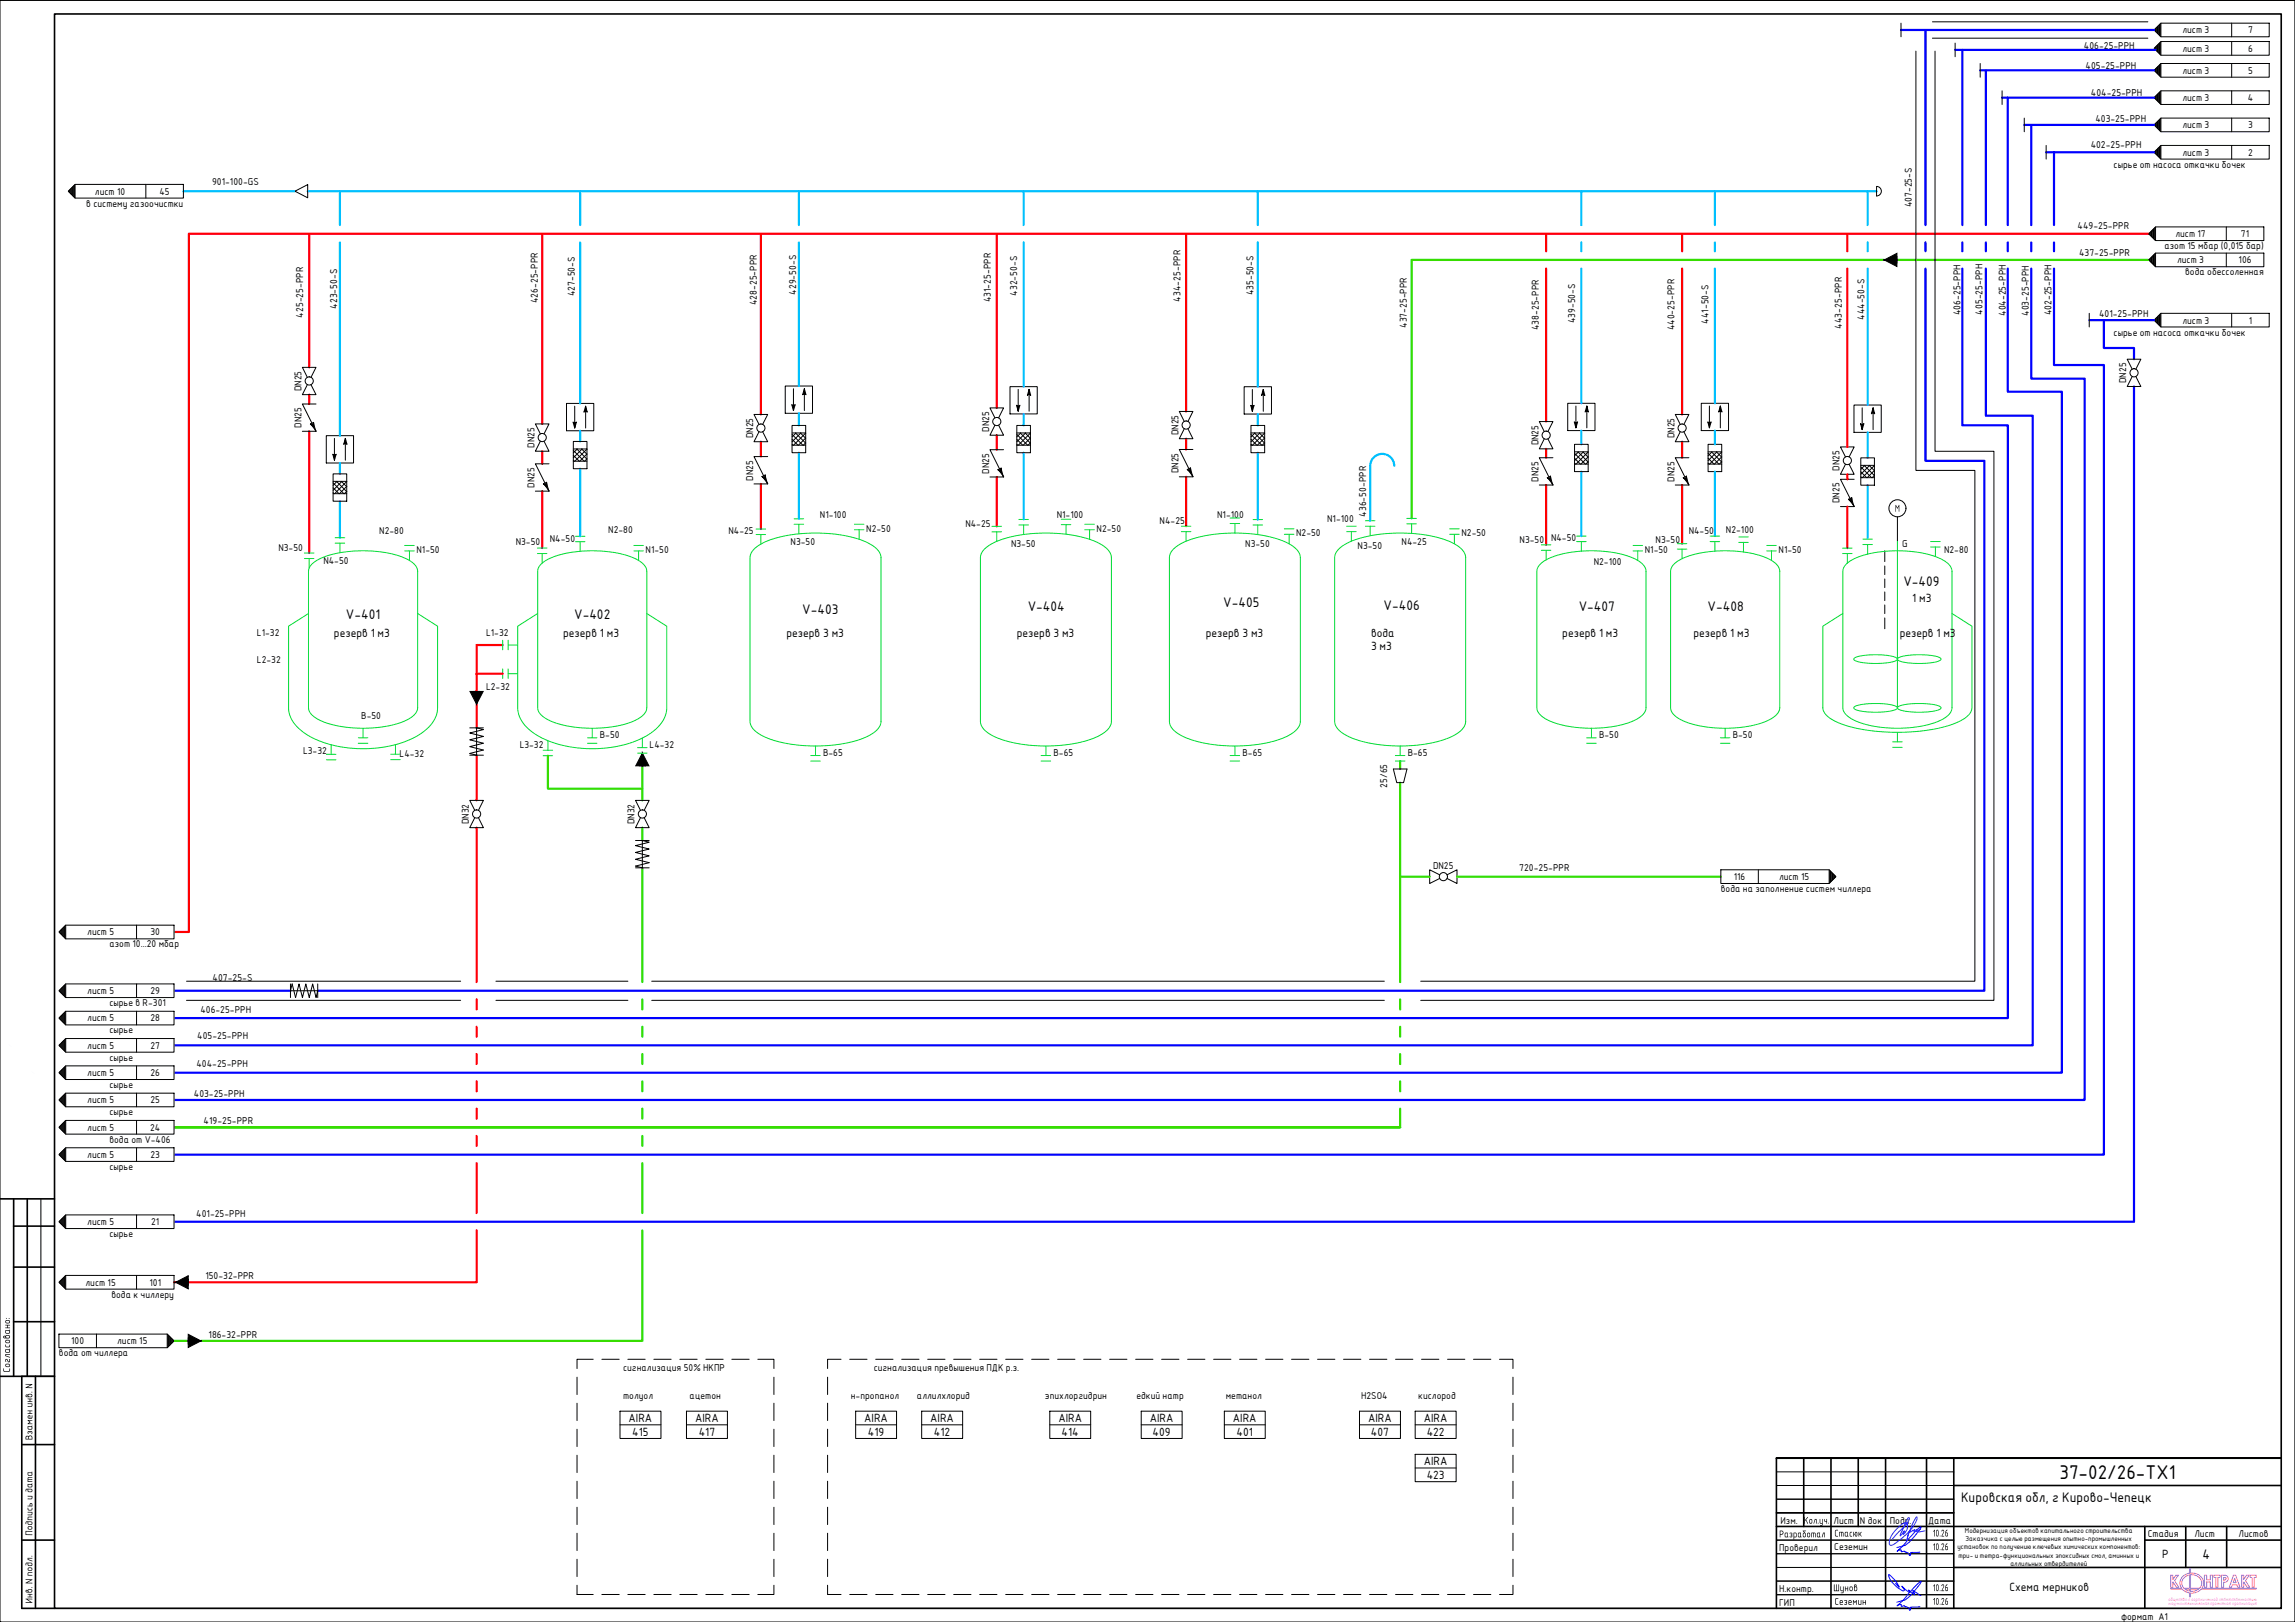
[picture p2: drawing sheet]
<svg xmlns="http://www.w3.org/2000/svg" width="841mm" height="594mm" viewBox="0 0 841 594" stroke-linecap="round" stroke-linejoin="round" font-family="sans-serif">
<defs><g id="words">
<text font-size="7" x="754.7" y="541.6">37-02/26-ТХ1</text>
<g font-size="4.9">
<text x="697.5" y="214.5">V-409</text>
<text x="126.7" y="226.9">V-401</text>
<text x="210.4" y="226.9">V-402</text>
<text x="293.9" y="225">V-403</text>
<text x="376.6" y="223.9">V-404</text>
<text x="448.2" y="222.3">V-405</text>
<text x="507" y="223.4">V-406</text>
<text x="578.5" y="223.9">V-407</text>
<text x="625.7" y="223.7">V-408</text>
<text x="718.6" y="550.1">Кировская обл, г Кирово-Чепецк</text>
<text x="807.1" y="570.8">4</text>
</g>
<g font-size="4.3">
<text x="694.4" y="187.4">М</text>
<text x="3.7" y="502.7" transform="rotate(-90 3.7 502.7)">Согласовано:</text>
<text x="11.9" y="527.5" transform="rotate(-90 11.9 527.5)">Взамен инв. N</text>
<text x="11.9" y="562.5" transform="rotate(-90 11.9 562.5)">Подпись и дата</text>
<text x="652" y="563.1">РазработалСтасюк</text>
<text x="661" y="558.1">Кол.уч.</text>
<text x="708.3" y="562.8">10.26</text>
<text x="708.3" y="567.8">10.26</text>
<text x="11.9" y="587.3" transform="rotate(-90 11.9 587.3)">Инв. N подл.</text>
<text x="671.8" y="582.8">Шунов</text>
<text x="672.3" y="587.8">Сеземин</text>
<text x="708.3" y="587.8">10.26</text>
<text x="708.3" y="582.8">10.26</text>
</g>
<g font-size="4.2">
<text x="700.8" y="220.5">1 м3</text>
<text x="122.4" y="233.2">резерв 1 м3</text>
<text x="206.4" y="233.2">резерв 1 м3</text>
<text x="288.2" y="233.2">резерв 3 м3</text>
<text x="372.6" y="233.2">резерв 3 м3</text>
<text x="441.9" y="233.2">резерв 3 м3</text>
<text x="502.4" y="233.2">вода</text>
<text x="572.5" y="233.2">резерв 1 м3</text>
<text x="620.6" y="233.2">резерв 1 м3</text>
<text x="696.2" y="233.2">резерв 1 м3</text>
<text x="502.4" y="238.2">3 м3</text>
<text x="230.4" y="520.8">AIRA</text>
<text x="254.7" y="520.8">AIRA</text>
<text x="316.7" y="520.8">AIRA</text>
<text x="340.9" y="520.8">AIRA</text>
<text x="387.8" y="520.8">AIRA</text>
<text x="421.3" y="520.8">AIRA</text>
<text x="451.8" y="520.8">AIRA</text>
<text x="501.4" y="520.8">AIRA</text>
<text x="521.8" y="520.8">AIRA</text>
<text x="231.7" y="525.9">415</text>
<text x="256.1" y="525.9">417</text>
<text x="318.1" y="525.9">419</text>
<text x="342.3" y="525.9">412</text>
<text x="389" y="525.9">414</text>
<text x="422.4" y="525.9">409</text>
<text x="453.2" y="525.9">401</text>
<text x="502.4" y="525.9">407</text>
<text x="522.8" y="525.9">422</text>
<text x="521.8" y="536.7">AIRA</text>
<text x="522.8" y="541.7">423</text>
<text x="792.3" y="570.6">Р</text>
<text x="736.4" y="582.6">Схема мерников</text>
</g>
<g font-size="3.5">
<text x="530.3" y="-.8">формат</text>
<text x="763.7" y="18">406-25-PPH</text>
<text x="799.8" y="12.2">лист 3</text>
<text x="823.8" y="12.2">7</text>
<text x="799.8" y="19">лист 3</text>
<text x="823.8" y="19">6</text>
<text x="764.3" y="25.3">405-25-PPH</text>
<text x="799.8" y="27">лист 3</text>
<text x="823.8" y="27">5</text>
<text x="766.2" y="35.3">404-25-PPH</text>
<text x="799.8" y="37">лист 3</text>
<text x="823.7" y="37">4</text>
<text x="767.9" y="44.7">403-25-PPH</text>
<text x="799.8" y="47">лист 3</text>
<text x="823.8" y="47">3</text>
<text x="766.1" y="54.3">402-25-PPH</text>
<text x="799.8" y="57">лист 3</text>
<text x="823.8" y="57">2</text>
<text x="774.6" y="61.4">сырье от насоса откачки бочек</text>
<text x="34.8" y="71.3">лист 10</text>
<text x="58.4" y="71.3">45</text>
<text x="77.7" y="67.9">901-100-GS</text>
<text x="31.6" y="75.7">в систему газоочистки</text>
<text x="700.6" y="76" transform="rotate(-90 700.6 76)">407-25-S</text>
<text x="761.4" y="83.7">449-25-PPR</text>
<text x="797.2" y="86.9">лист 17</text>
<text x="821.2" y="86.9">71</text>
<text x="761.9" y="93.8">437-25-PPR</text>
<text x="793.2" y="91.2">азот 15 мбар (0,015 бар)</text>
<text x="797.8" y="96.4">лист 3</text>
<text x="800.8" y="100.8">вода обессоленная</text>
<text x="820.4" y="96.4">106</text>
<text x="291.8" y="107.9" transform="rotate(-90 291.8 107.9)">429-50-S</text>
<text x="123.6" y="113.1" transform="rotate(-90 123.6 113.1)">423-50-S</text>
<text x="197" y="111" transform="rotate(-90 197 111)">426-25-PPR</text>
<text x="210.7" y="108.6" transform="rotate(-90 210.7 108.6)">427-50-S</text>
<text x="277.3" y="111.8" transform="rotate(-90 277.3 111.8)">428-25-PPR</text>
<text x="363.2" y="110.7" transform="rotate(-90 363.2 110.7)">431-25-PPR</text>
<text x="372.8" y="108.3" transform="rotate(-90 372.8 108.3)">432-50-S</text>
<text x="432.6" y="110.4" transform="rotate(-90 432.6 110.4)">434-25-PPR</text>
<text x="459.3" y="108.2" transform="rotate(-90 459.3 108.2)">435-50-S</text>
<text x="111.1" y="116.3" transform="rotate(-90 111.1 116.3)">425-25-PPR</text>
<text x="577.2" y="118.4" transform="rotate(-90 577.2 118.4)">439-50-S</text>
<text x="626" y="118.5" transform="rotate(-90 626 118.5)">441-50-S</text>
<text x="683.2" y="117.2" transform="rotate(-90 683.2 117.2)">444-50-S</text>
<text x="718.5" y="115.5" transform="rotate(-90 718.5 115.5)">406-25-PPH</text>
<text x="726.5" y="115.2" transform="rotate(-90 726.5 115.2)">405-25-PPH</text>
<text x="735" y="115.7" transform="rotate(-90 735 115.7)">404-25-PPH</text>
<text x="743.4" y="115.7" transform="rotate(-90 743.4 115.7)">403-25-PPH</text>
<text x="751.8" y="115.5" transform="rotate(-90 751.8 115.5)">402-25-PPH</text>
<text x="769.2" y="115.9">401-25-PPH</text>
<text x="799.8" y="118.5">лист 3</text>
<text x="824.1" y="118.5">1</text>
<text x="515.6" y="120.1" transform="rotate(-90 515.6 120.1)">437-25-PPR</text>
<text x="563.9" y="120.9" transform="rotate(-90 563.9 120.9)">438-25-PPR</text>
<text x="613.7" y="121" transform="rotate(-90 613.7 121)">440-25-PPR</text>
<text x="674.9" y="120.3" transform="rotate(-90 674.9 120.3)">443-25-PPR</text>
<text x="774.6" y="122.9">сырье от насоса откачки бочек</text>
<text x="110.5" y="143.3" transform="rotate(-90 110.5 143.3)">DN25</text>
<text x="779.2" y="140.3" transform="rotate(-90 779.2 140.3)">DN25</text>
<text x="110.5" y="156.7" transform="rotate(-90 110.5 156.7)">DN25</text>
<text x="276" y="160.5" transform="rotate(-90 276 160.5)">DN25</text>
<text x="362.4" y="158.2" transform="rotate(-90 362.4 158.2)">DN25</text>
<text x="431.8" y="159.4" transform="rotate(-90 431.8 159.4)">DN25</text>
<text x="613.6" y="160.5" transform="rotate(-90 613.6 160.5)">DN25</text>
<text x="195.9" y="164" transform="rotate(-90 195.9 164)">DN25</text>
<text x="563.8" y="163.1" transform="rotate(-90 563.8 163.1)">DN25</text>
<text x="362.4" y="173.5" transform="rotate(-90 362.4 173.5)">DN25</text>
<text x="431.8" y="173.4" transform="rotate(-90 431.8 173.4)">DN25</text>
<text x="674.1" y="172.4" transform="rotate(-90 674.1 172.4)">DN25</text>
<text x="195.9" y="178.6" transform="rotate(-90 195.9 178.6)">DN25</text>
<text x="276" y="176" transform="rotate(-90 276 176)">DN25</text>
<text x="563.8" y="176.4" transform="rotate(-90 563.8 176.4)">DN25</text>
<text x="613.6" y="176.4" transform="rotate(-90 613.6 176.4)">DN25</text>
<text x="674.1" y="184.3" transform="rotate(-90 674.1 184.3)">DN25</text>
<text x="300.5" y="189.9">N1-100</text>
<text x="387.3" y="189.9">N1-100</text>
<text x="425" y="191.7">N4-25</text>
<text x="446" y="189.8">N1-100</text>
<text x="486.4" y="191.2">N1-100</text>
<text x="500.7" y="189.2" transform="rotate(-90 500.7 189.2)">436-50-PPR</text>
<text x="139" y="195.7">N2-80</text>
<text x="222.9" y="195.3">N2-80</text>
<text x="267" y="195.6">N4-25</text>
<text x="317.4" y="194.7">N2-50</text>
<text x="353.8" y="193.1">N4-25</text>
<text x="401.9" y="194.7">N2-50</text>
<text x="475" y="196.4">N2-50</text>
<text x="535.6" y="196.4">N2-50</text>
<text x="618.8" y="195.6">N4-50</text>
<text x="632.5" y="195.1">N2-100</text>
<text x="102" y="201.9">N3-50</text>
<text x="152.6" y="202.5">N1-50</text>
<text x="189" y="199.8">N3-50</text>
<text x="201.5" y="198.3">N4-50</text>
<text x="236.6" y="202.5">N1-50</text>
<text x="289.7" y="199.5">N3-50</text>
<text x="370.5" y="200.5">N3-50</text>
<text x="456.4" y="200.5">N3-50</text>
<text x="497.5" y="200.9">N3-50</text>
<text x="513.6" y="199.8">N4-25</text>
<text x="556.9" y="198.9">N3-50</text>
<text x="568.4" y="198.3">N4-50</text>
<text x="602.8" y="202.5">N1-50</text>
<text x="606.7" y="198.9">N3-50</text>
<text x="651.8" y="202.5">N1-50</text>
<text x="697.1" y="200.2">G</text>
<text x="712.4" y="202.5">N2-80</text>
<text x="118.5" y="206.6">N4-50</text>
<text x="584" y="206.8">N2-100</text>
<text x="94.2" y="232.8">L1-32</text>
<text x="178.1" y="232.8">L1-32</text>
<text x="94.2" y="242.8">L2-32</text>
<text x="178.1" y="252.6">L2-32</text>
<text x="132.4" y="263.3">B-50</text>
<text x="190.4" y="273.9">L3-32</text>
<text x="219.8" y="270.4">B-50</text>
<text x="238.1" y="273.9">L4-32</text>
<text x="586" y="270.4">B-50</text>
<text x="635" y="270.4">B-50</text>
<text x="111.1" y="276.3">L3-32</text>
<text x="146.4" y="277.3">L4-32</text>
<text x="301.6" y="276.9">B-65</text>
<text x="386.1" y="276.9">B-65</text>
<text x="455.3" y="276.9">B-65</text>
<text x="515.9" y="276.9">B-65</text>
<text x="508.4" y="288.5" transform="rotate(-90 508.4 288.5)">25/65</text>
<text x="171.8" y="301.9" transform="rotate(-90 171.8 301.9)">DN32</text>
<text x="232.6" y="301.9" transform="rotate(-90 232.6 301.9)">DN32</text>
<text x="525.2" y="318.3">DN25</text>
<text x="556.8" y="319">720-25-PPR</text>
<text x="635.4" y="322.3">116</text>
<text x="651.9" y="322.3">лист 15</text>
<text x="630.6" y="326.7">вода на заполнение систем чиллера</text>
<text x="32" y="342.6">лист 5</text>
<text x="40.1" y="347">азот 10...20 мбар</text>
<text x="55.2" y="342.6">30</text>
<text x="77.9" y="359.3">407-25-S</text>
<text x="32" y="364.1">лист 5</text>
<text x="55.2" y="364.1">29</text>
<text x="40.1" y="368.5">сырье в R-301</text>
<text x="73.4" y="371">406-25-PPH</text>
<text x="32" y="374.1">лист 5</text>
<text x="55.2" y="374.1">28</text>
<text x="40.1" y="378.5">сырье</text>
<text x="72.3" y="380.7">405-25-PPH</text>
<text x="32" y="384.1">лист 5</text>
<text x="40.1" y="388.5">сырье</text>
<text x="55.2" y="384.1">27</text>
<text x="32" y="394.1">лист 5</text>
<text x="55.2" y="394.1">26</text>
<text x="72" y="391">404-25-PPH</text>
<text x="40.1" y="398.5">сырье</text>
<text x="71" y="401.8">403-25-PPH</text>
<text x="32" y="404.1">лист 5</text>
<text x="55.2" y="404.1">25</text>
<text x="40.1" y="408.5">сырье</text>
<text x="74.6" y="411.8">419-25-PPR</text>
<text x="32" y="414.1">лист 5</text>
<text x="40.1" y="418.5">вода от V-406</text>
<text x="55" y="414.1">24</text>
<text x="32" y="424.1">лист 5</text>
<text x="55.2" y="424.1">23</text>
<text x="40.1" y="428.5">сырье</text>
<text x="32" y="448.7">лист 5</text>
<text x="55.4" y="448.7">21</text>
<text x="71.9" y="445.9">401-25-PPH</text>
<text x="40.1" y="453.1">сырье</text>
<text x="31.3" y="470.9">лист 15</text>
<text x="54.8" y="470.9">101</text>
<text x="75.2" y="468.5">150-32-PPR</text>
<text x="40.8" y="475.3">вода к чиллеру</text>
<text x="76.4" y="490">186-32-PPR</text>
<text x="21.6" y="496.8">вода от чиллера</text>
<text x="26.1" y="492.4">100</text>
<text x="42.9" y="492.4">лист 15</text>
<text x="228.3" y="502.3">сигнализация 50% НКПР</text>
<text x="320.2" y="502.3">сигнализация превышения ПДК р.з.</text>
<text x="228.3" y="512.2">толуол</text>
<text x="252.7" y="512.2">ацетон</text>
<text x="311.8" y="512.2">н-пропанол</text>
<text x="336" y="512.2">аллилхлорид</text>
<text x="382.9" y="512.2">эпихлоргидрин</text>
<text x="416.5" y="512.2">едкий натр</text>
<text x="449.2" y="512.2">метанол</text>
<text x="498.8" y="512.2">H2SO4</text>
<text x="519.7" y="512.2">кислород</text>
<text x="652.5" y="558.1">Изм.</text>
<text x="672" y="558.1">Лист</text>
<text x="681.6" y="558.1">N док</text>
<text x="692.5" y="558.1">Подп.</text>
<text x="706.6" y="558.1">Дата</text>
<text x="787.1" y="562.8">Стадия</text>
<text x="804.2" y="563">Лист</text>
<text x="820.4" y="563">Листов</text>
<text x="652" y="568.1">Проверил</text>
<text x="672.2" y="567.8">Сеземин</text>
<text x="652" y="583.1">Н.контр.</text>
<text x="652" y="588.1">ГИП</text>
<text x="777.3" y="593.2">формат А1</text>
</g>
<g font-size="2.5">
<text x="720.1" y="561.5">Модернизация объектов капитального строительства</text>
<text x="717.3" y="567.5">установок по получению ключевых химических компонентов:</text>
<text x="720.3" y="564.5">Заказчика с целью размещения опытно-промышленных</text>
<text x="717.7" y="570.5">три- и тетра-функциональных эпоксидных смол, аминных и</text>
<text x="736.7" y="573.5">аллильных отвердителей</text>
</g>
<g font-size="1.6" fill="#f0f">
<text x="794.7" y="586.2">общество с ограниченной ответственностью</text>
<text x="794.8" y="587.9">научно-техническая проектная организация</text>
</g>
</g></defs>
<g fill="none" stroke="#00f" stroke-width=".8">
<path d="M705.6 11v71.4M716.5 18.3h73.4M719.1 18.3v64.1M727.7 25.8v56.6M733.7 35.8h55.7M735.8 35.8v46.6M741.8 45.8h47.6M744.4 45.8v36.6M752.7 55.8v26.6M705.6 98.4v70.4h21.6v194.1h-610.8M705.6 88.8v3.2M719.1 98.4v57.4h16.7v217.1h-735.8"/>
<path d="M719.1 88.8v3.2M727.7 98.4v53.8h17.2v230.7h-744.9M727.7 88.8v3.2M735.8 98.4v45.1h19.8v249.4h-755.6M735.8 88.8v3.2M744.4 98.4v40.3h19.5v264.2h-763.9M744.4 88.8v3.2M752.7 98.4v35.3h18.3v289.2h-771M752.7 88.8v3.2M765.6 117.3h23.8M771 117.3v10.2h11v4.1M782 141.6v305.9h-782"/>
<path d="M0 362.9h106.4"/>
</g>
<g fill="none" stroke="#f00" stroke-width=".8">
<path d="M113.3 85.6v48.9M198.7 85.6v69.7M278.8 85.6v66.2M365.3 85.6v63.8M434.7 85.6v65.1M566.6 85.6v6.4M566.6 98.4v56M616.4 85.6v6.4M616.4 98.4v53.4M677 85.6v6.4M677 98.4v65.3M787.4 85.6h-718.2v255.7h-69.2"/>
<path d="M113.3 144.5v3.5M113.3 158v44.6M365.3 159.4v5.3M198.7 165.3v4.6M198.7 179.9v20.8M278.8 161.8v5.4M278.8 177.2v16.6M365.3 174.7v18.1M434.7 160.7v3.9M434.7 174.6v18.1M566.6 164.4v3.3M566.6 177.6v22"/>
<path d="M616.4 161.8v5.9M616.4 177.6v21.5M677 173.7v1.8M677 185.5v15.3"/>
</g>
<g fill="none" stroke="#37dd00" stroke-width=".8">
<path d="M690.5 95.2h-173.2v94.7M695.1 95.2h92.3M200.8 276.8v12.1h34.6M513.1 278.7v3M235.4 280.5v12.7M513.1 286.7v73M235.4 303.1v4.7M235.4 317.9v41.8M513.1 321.1h10.8M533.9 321.1h96.7M235.4 366v3.7M235.4 376.1v3.6"/>
<path d="M513.1 366v3.7M513.1 376.1v3.6M235.4 386.1v3.6M235.4 396.1v3.6M513.1 386.1v3.6M513.1 396.1v3.6M235.4 406.1v3.6M235.4 416v3.7M513.1 406.1v6.8h-513.1h513.1M235.4 426.1v18.2M235.4 450.7v40.4h-161.8M63.8 491.1h5.2"/>
</g>
<!-- layer: 0 -->
<g fill="#fff" stroke="#fff" stroke-width=".37">
<path d="M0 378.6l63.8 74.8-63.8 .7z"/>
<path d="M0 314.8h63.8v138.6zM0 314.8v63.8l63.8 74.8z"/>
</g>
<g fill="none" stroke="#f00" stroke-width=".8">
<path d="M184.2 236.3h-9.6v17M174.6 257.9v8.7M174.6 246.8h9.6M174.6 276.6v16.6M174.6 303.1v56.6M174.6 366v3.7M174.6 376.1v3.6M174.6 386.1v3.6M174.6 396.1v3.6M174.6 406.1v3.6M174.6 416v3.7M174.6 426.1v18.2"/>
<path d="M174.6 450.7v19h-105.6M63.8 469.7h.5"/>
</g>
<path d="M27.5 67.5v5.1M108.1 70l4.7-2.4v4.8zM690.5 95.2l4.6-1.2v2.4zM789.9 83.1v5M789.9 92.7v5M173.5 253.3h2.3l-1.2 4.6zM235.4 275.8l1.2 4.7h-2.4zM670.3 318.6v5M24.1 467.1v5.1M64.3 469.7l4.7-1.2v2.3zM61.3 488.6v5M69 490l4.6 1.1-4.6 1.2z" fill="none" stroke="#000" stroke-width=".37"/>
<!-- layer: 0 -->
<g fill="#000" stroke="#000" stroke-width=".37">
<path d="M690.5 95.2h4.6v2.4zM690.5 95.2h4.6v-2.4z"/>
<path d="M174.6 253.3h2.5l-2.5 4.6zM172.2 253.3l2.4 4.6v-4.6z"/>
<path d="M235.4 275.8v4.7h-2.4zM235.4 275.8v4.7h2.4z"/>
<path d="M64.3 469.7h4.7v2.4zM64.3 469.7h4.7v-2.5z"/>
<path d="M69 488.7l4.6 2.4h-4.6zM69 491.1v2.4l4.6-2.4z"/>
</g>
<g fill="none" stroke="#00dd37" stroke-width=".37">
<path d="M124.6 198.9v3.5M212.6 198.4v3.5M278.8 195.8v3.5M292.8 192v3.5M314.9 194v3.5M365.3 194.8v3.5M375.1 192.3v3.5M390.7 192.2v3.5M399.3 194v3.5M434.7 194.7v3.5M452.5 191.7v3.5M460.9 192.3v3.5"/>
<path d="M472.4 195.7v3.5M495.2 194.7v3.5M502.1 192.7v3.5M517.3 191.9v3.5M533 195.7v3.5M579.5 198.4v3.5M628.4 198.4v3.5M638.9 198.7v3.5M684.4 199.4v3.5M113.3 204.6v3.5M150.1 201.8v3.5M153.1 209.2v50"/>
<path d="M198.7 202.7v3.5M234 201.8v3.5M237 209.2v50M322.9 204.2v60M407.3 204.2v60M476.5 204.2v60M537.1 204.2v60M566.6 201.6v3.5M600.2 201.8v3.5M603.2 209.2v50M616.4 201.1v3.5M649.2 201.8v3.5"/>
<path d="M652.2 209.2v50M677 202.7v3.6M709.3 200.4v3.4M715.3 209.2v50M186.2 236.3h3.5M186.2 246.8h3.5M121.3 272.8v3.5M133.1 266.7v3.5M144.9 272.7v3.5M200.8 271.3v3.5M217 266.7v3.5M235.4 270.3v3.5"/>
<path d="M298.9 273.2v3.5M383.3 273.2v3.5M452.5 273.2v3.5M513.1 273.2v3.5M583.2 266.7v3.5M632.2 266.7v3.5M695.3 268.2v3.5"/>
</g>
<!-- layer: 0 -->
<g fill="none" stroke="#00dd37" stroke-width=".37">
<path d="M122.8 198.9h3.5M122.8 196.9h3.5M148.3 199.8h3.5M210.9 198.4h3.5M210.9 196.4h3.5M232.3 199.8h3.5M277.1 195.8h3.5M277.1 193.8h3.5M291 192h3.5M291 190h3.5M313.1 194h3.5M313.1 192h3.5"/>
<path d="M363.5 192.8h3.5M363.5 194.8h3.5M373.4 192.3h3.5M373.4 190.3h3.5M388.9 192.2h3.5M388.9 190.2h3.5M397.5 194h3.5M397.5 192h3.5M432.9 194.7h3.5M432.9 192.7h3.5M450.8 191.7h3.5M450.8 189.7h3.5"/>
<path d="M459.2 192.3h3.5M459.2 190.3h3.5M470.7 195.7h3.5M470.7 193.7h3.5M493.5 194.7h3.5M493.5 192.7h3.5M500.4 192.7h3.5M500.4 190.7h3.5M515.5 191.9h3.5M515.5 189.9h3.5M531.2 195.7h3.5M531.2 193.7h3.5"/>
<path d="M564.8 199.6h3.5M577.7 198.4h3.6M577.7 196.4h3.6M598.4 199.8h3.5M614.7 199.1h3.5M626.7 198.4h3.5M626.7 196.4h3.5M637.2 198.7h3.5M637.2 196.7h3.5M647.4 199.8h3.5M682.7 199.4h3.5M682.7 197.5h3.5"/>
<path d="M695.3 198v61.3a6.8 6.8 0 0 0 5.2 1.5 22.1 22.1 0 0 0 10.7-1.2l.1-.2a1.64 1.64 0 0 0-1.9-1.2 28.3 28.3 0 0 0-13.7 .6l-.2 .1a2.48 2.48 0 0 1-2.7 1.5 28.1 28.1 0 0 1-13.1-.6l-.3-.4a1.59 1.59 0 0 1 1.8-1.2 28.2 28.2 0 0 1 13.7 .6l.4 .5M707.5 198.3h3.5M111.5 204.6h3.5M111.5 202.6h3.5M148.3 201.8h3.5M153.1 209.2a6.2 6.2 0 0 0-4.8-4.8 44.6 44.6 0 0 0-31.3 .3 5.9 5.9 0 0 0-3.9 4.5v50a5.8 5.8 0 0 0 3.9 4.5 43.9 43.9 0 0 0 32.1 0 5.8 5.8 0 0 0 4-4.5M196.9 202.7h3.5M196.9 200.7h3.5M232.3 201.8h3.5M237 209.2a6.3 6.3 0 0 0-4.7-4.8 44.6 44.6 0 0 0-31.3 .3 5.9 5.9 0 0 0-4 4.5v50a5.8 5.8 0 0 0 4 4.5 43.9 43.9 0 0 0 32.1 0 5.8 5.8 0 0 0 3.9-4.5M322.9 204.2a7 7 0 0 0-5-5.4 53.1 53.1 0 0 0-38.1 0 7.3 7.3 0 0 0-5 5.4v60a7 7 0 0 0 5 5.5 53.1 53.1 0 0 0 38.1 0 7.3 7.3 0 0 0 5-5.5M407.3 204.2a7 7 0 0 0-4.9-5.4 53.2 53.2 0 0 0-38.2 0 7.3 7.3 0 0 0-4.9 5.4v60a6.4 6.4 0 0 0 4.1 5.1 49 49 0 0 0 26.2 3.6 28.9 28.9 0 0 0 16.2-5.5l1.1-1.6 .4-1.6"/>
<path d="M476.5 204.2a6.4 6.4 0 0 0-4.1-5 48.9 48.9 0 0 0-26.2-3.6 28.3 28.3 0 0 0-16.2 5.5l-1.1 1.5-.4 1.6v60a6.4 6.4 0 0 0 4.1 5.1 48.9 48.9 0 0 0 26.3 3.6 28.7 28.7 0 0 0 16.1-5.5l1.1-1.6 .4-1.6M537.1 204.2a7 7 0 0 0-4.9-5.4 53.1 53.1 0 0 0-38.2 0 7.3 7.3 0 0 0-4.9 5.4v60a7 7 0 0 0 4.9 5.5 53.1 53.1 0 0 0 38.2 0 7.3 7.3 0 0 0 4.9-5.5M564.8 201.6h3.5M598.4 201.8h3.5M603.2 209.2a6.3 6.3 0 0 0-4.8-4.8 44.6 44.6 0 0 0-31.2 .3 5.9 5.9 0 0 0-4 4.5v50a5.8 5.8 0 0 0 4 4.5 43.9 43.9 0 0 0 32 0 5.8 5.8 0 0 0 4-4.5M614.7 201.1h3.5M647.4 201.8h3.5M652.2 209.2a6.3 6.3 0 0 0-4.8-4.8 44.6 44.6 0 0 0-31.2 .3 5.9 5.9 0 0 0-4 4.5v50a5.8 5.8 0 0 0 4 4.5 43.9 43.9 0 0 0 32 0 5.9 5.9 0 0 0 4-4.5M675.2 202.7h3.5M675.2 200.8h3.5M707.5 200.4h3.5M715.3 209.2a6.2 6.2 0 0 0-4.8-4.8 44.6 44.6 0 0 0-31.2 .3 5.9 5.9 0 0 0-4 4.5v50a5.8 5.8 0 0 0 4 4.5 43.9 43.9 0 0 0 32 0 5.8 5.8 0 0 0 4-4.5"/>
<path d="M113.1 224.7l-7.4 4.7v29.8a12 12 0 0 0 6.8 9.9 44.3 44.3 0 0 0 34.2 3.1 20.8 20.8 0 0 0 12.6-8.9l.9-2.4 .2-1.7v-29.8l-7.3-4.7M184.2 234.5v3.5M186.2 234.5v3.5M197 224.7l-7.3 4.7v29.8a12.9 12.9 0 0 0 7.8 10.5 44.1 44.1 0 0 0 40.1-.6 12.5 12.5 0 0 0 6.7-9.9v-29.8l-7.3-4.7M675.3 224.7l-7.3 4.7v29.8a6.2 6.2 0 0 0 4 4.7 58 58 0 0 0 27.1 4.2 44.6 44.6 0 0 0 20.9-5 5 5 0 0 0 2.6-3.9v-29.8l-7.3-4.7M184.2 245v3.5M186.2 245v3.5M679.5 241.1l-.1 .2a1.63 1.63 0 0 0 1.8 1.2 28.5 28.5 0 0 0 13.7-.6l.3-.2a2.41 2.41 0 0 1 2.6-1.4 27.4 27.4 0 0 1 13.1 .6l.4 .4a1.68 1.68 0 0 1-1.9 1.2 28.6 28.6 0 0 1-13.7-.6l-.2-.2a2.48 2.48 0 0 0-2.7-1.4 27.4 27.4 0 0 0-13.1 .6zM119.6 276.3h3.5M119.6 278.3h3.5M131.3 270.2h3.5M131.3 272.2h3.5"/>
<path d="M143.2 276.2h3.5M143.2 278.2h3.5M199 276.8h3.5M199 274.8h3.5M215.3 270.2h3.5M215.3 272.2h3.5M233.6 273.8h3.5M233.6 275.8h3.5M297.1 276.7h3.5M297.1 278.7h3.5M381.5 276.7h3.5M381.5 278.7h3.5"/>
<path d="M450.8 276.7h3.5M450.8 278.7h3.5M511.3 276.7h3.6M511.3 278.7h3.6M581.4 270.2h3.5M581.4 272.2h3.5M630.4 270.2h3.5M630.4 272.2h3.5M693.6 271.7h3.5M693.6 273.7h3.5"/>
</g>
<g fill="none" stroke="#000" stroke-width=".37">
<path d="M696.6 8.5v5M716.5 15.8v5M725.7 23.3v5M733.7 33.3v5M741.8 43.3v5M749.8 53.3v5M687.7 68.3v3.5M765.6 114.8v5M113.7 155.3l1 .4 .2-1 .2 1.8zM119.6 159.6h10v10h-10zM207.6 147.8h10v10h-10zM287.8 141.4h10v10h-10z"/>
<path d="M370.1 141.6h10v10h-10zM455.9 141.6h10v10.1h-10zM574.5 147.7h10v10h-10zM623.4 147.7h10v10h-10zM679.4 148.4h10v10h-10zM122.1 178.7l2.1 2.1M199.1 177.2l1 .4 .2-1 .1 1.8zM210.1 166.8l2.2 2.1M279.3 174.6l.9 .4 .2-1 .2 1.7zM290.3 160.9l2.1 2.2M365.7 172l.9 .5 .3-1 .1 1.7zM372.6 160.9l2.2 2.2"/>
<path d="M435.1 172l.9 .4 .2-1 .2 1.7zM458.4 160.9l2.2 2.2M567 175l1 .4 .2-1 .1 1.8zM577 167.8l2.2 2.2M616.9 175l.9 .4 .2-1 .2 1.8zM625.9 167.8l2.2 2.2M681.9 172.8l2.2 2.2M677.4 182.9l.9 .4 .3-1 .1 1.8zM177.1 274.7l-5 1.3M510.6 281.7h5M237.9 316l-5 1.2M107.1 360.4l1.2 5"/>
<circle cx="113.3" cy="139.5" r="1.49"/>
<circle cx="782" cy="136.5" r="1.49"/>
<circle cx="278.8" cy="156.8" r="1.49"/>
<circle cx="365.3" cy="154.4" r="1.49"/>
<circle cx="434.7" cy="155.7" r="1.49"/>
<circle cx="566.6" cy="159.4" r="1.49"/>
<circle cx="616.4" cy="156.8" r="1.49"/>
<circle cx="198.7" cy="160.3" r="1.49"/>
<circle cx="677" cy="168.7" r="1.49"/>
<circle cx="174.7" cy="298.1" r="1.49"/>
<circle cx="235.4" cy="298.1" r="1.49"/>
<circle cx="528.9" cy="321.1" r="1.49"/>
</g>
<!-- layer: 0 -->
<g fill="none" stroke="#000" stroke-width=".37">
<path d="M0 .1h841v594h-841zM702.1 18.7v153.6h21.6v187.1h-203.1M708.2 8h78.9M708.2 14h78.9M709.1 18.7v146.6h21.6v201.1h-210.1M789.4 17.7l2.5-2.5h39.7v5h-39.7zM789.4 11l2.5-2.5h39.7v5h-39.7zM789.6 10.7v.5M789.6 17.5v.5M789.9 10.5v1M789.9 17.2v1M790.1 10.2v1.5"/>
<path d="M790.1 17v1.5M790.4 10v2M790.4 16.7v2M790.6 9.7v2.5M790.6 16.5v2.5M790.9 9.5v3M790.9 16.2v3M791.1 9.2v3.5M791.1 16v3.5M791.4 9v4M791.4 15.7v4M791.6 8.7v4.5"/>
<path d="M791.6 15.5v4.5M791.9 8.5v5M791.9 15.2v5M817.8 8.5v5M817.8 15.2v5M789.4 35.8l2.5-2.5h39.7v5h-39.7zM789.4 25.8l2.5-2.5h39.7v5h-39.7zM789.6 25.5v.5M789.6 35.5v.5M789.9 25.3v1M789.9 35.3v1M790.1 25v1.5"/>
<path d="M790.1 35v1.5M790.4 24.8v2M790.4 34.8v2M790.6 24.5v2.5M790.6 34.5v2.5M790.9 24.3v3M790.9 34.3v3M791.1 24v3.5M791.1 34v3.5M791.4 23.8v4M791.4 33.8v4M791.6 23.5v4.5"/>
<path d="M791.6 33.5v4.5M791.9 23.3v5M791.9 33.3v5M817.8 23.3v5M817.8 33.3v5M789.4 45.8l2.5-2.5h39.7v5h-39.7zM789.4 55.8l2.5-2.5h39.7v5h-39.7zM789.6 45.5v.5M789.6 55.5v.5M789.9 45.3v1M789.9 55.3v1M790.1 45v1.5"/>
<path d="M790.1 55v1.5M790.4 44.8v2M790.4 54.8v2M790.6 44.5v2.5M790.6 54.5v2.5M790.9 44.3v3M790.9 54.3v3M791.1 44v3.5M791.1 54v3.5M791.4 43.8v4M791.4 53.8v4M791.6 43.5v4.5"/>
<path d="M791.6 53.5v4.5M791.9 43.3v5M791.9 53.3v5M817.8 43.3v5M817.8 53.3v5M25.3 69.8v.5M25.5 69.5v1M25.8 69.3v1.5M26 69v2M26.3 68.8v2.5M26.5 68.6v2.9M26.8 68.3v3.5"/>
<path d="M27 68v4M27.3 67.8v4.5M27.5 67.5h39.7v5.1h-39.7l-2.5-2.6zM53.4 67.5v5.1M687.7 68.3a1.75 1.75 0 0 1 1.7 1.7 1.75 1.75 0 0 1-1.7 1.8M787.4 85.6l2.5-2.5h39.7v5h-39.7zM787.4 95.2l2.5-2.5h39.7v5h-39.7zM787.7 85.4v.5M787.7 94.9v.6M787.9 85.1v1M787.9 94.7v1M788.2 84.9v1.5"/>
<path d="M788.2 94.5v1.5M788.4 84.6v2M788.4 94.2v2M788.7 84.4v2.5M788.7 94v2.4M788.9 84.1v3M788.9 93.7v3M789.2 83.9v3.5M789.2 93.4v3.6M789.4 83.6v4M789.4 93.2v4M789.7 83.4v4.5"/>
<path d="M789.7 93v4.4M815.8 83.1v5M815.8 92.7v5M789.4 117.3l2.5-2.5h39.7v5h-39.7zM789.6 117v.5M789.9 116.7v1.1M790.1 116.5v1.5M790.4 116.3v2M790.6 116v2.5M790.9 115.8v3M791.1 115.5v3.5M791.4 115.3v4"/>
<path d="M791.6 115v4.5M791.9 114.8v5M817.8 114.8v5M112.6 138.2l-1.8-3.7h5l-1.8 3.7M781.4 137.9l-1.9 3.7h5l-1.8-3.7M781.4 135.2l-1.9-3.6h5l-1.8 3.6M112.6 140.9l-1.8 3.6h5l-1.8-3.6M113.8 155.3l1.1-.6 .9 3.3zM115.8 148h-5l5 10h-5M198 158.9l-1.8-3.6h5l-1.8 3.6M210.6 148.8v8l-.6-2.2 .6 .5 .6-.5-.6 2.2M214.6 148.8l-.6 2.2 .6-.6 .6 .6-.6-2.2v8"/>
<path d="M278.2 158.1l-1.9 3.7h5l-1.8-3.7M278.2 155.4l-1.9-3.6h5l-1.8 3.6M290.3 155.8h5v10h-5zM290.3 159.1l3.9 4M290.3 158.6h5l-4.5 4.5M290.8 142.4v8l-.6-2.2 .6 .6 .6-.6-.6 2.2M291.5 158.6l3.8 3.7M291.7 158.6l-1.4 1.4M293.3 158.6l2 1.9M293.5 158.6l-3.2 3.2M294.8 142.4l-.7 2.2 .7-.6 .6 .6-.6-2.2v8M295.1 158.6l.2 .1"/>
<path d="M364.6 155.7l-1.8 3.7h5l-1.8-3.7M364.6 153l-1.8-3.6h5l-1.8 3.6M372.6 155.8h5v10h-5zM372.6 158.6h5l-4.4 4.5M372.6 159.1l4 4M373.1 142.6v8l-.6-2.2 .6 .6 .7-.6-.7 2.2M373.9 158.6l3.7 3.7M374.1 158.6l-1.5 1.4M375.7 158.6l1.9 1.9M375.9 158.6l-3.3 3.2M377.1 142.6l-.6 2.2 .6-.6 .6 .6-.6-2.2v8M377.5 158.6l.1 .1"/>
<path d="M434 157l-1.8 3.7h5l-1.9-3.7M434 154.4l-1.8-3.7h5l-1.9 3.7M458.4 155.8h5v10h-5zM458.4 158.6h5l-4.4 4.5M458.4 159.1l4 4M458.9 142.7v8l-.6-2.2 .6 .5 .7-.5-.7 2.2M459.7 158.6l3.7 3.7M459.9 158.6l-1.5 1.4M461.5 158.6l1.9 1.9M461.7 158.6l-3.3 3.2M462.9 142.7l-.6 2.2 .6-.6 .6 .6-.6-2.2v8M463.3 158.6l.1 .1"/>
<path d="M565.9 158.1l-1.8-3.7h5l-1.9 3.7M577.5 148.7v8l-.6-2.2 .6 .6 .6-.6-.6 2.2M581.5 148.7l-.6 2.2 .6-.6 .6 .6-.6-2.2v8M615.7 158.1l-1.8 3.7h5l-1.8-3.7M615.7 155.4l-1.8-3.6h5l-1.8 3.6M626.4 148.7v8l-.6-2.2 .6 .6 .7-.6-.7 2.2M630.4 148.7l-.6 2.2 .6-.6 .6 .6-.6-2.2v8M682.4 149.4v8l-.6-2.3 .6 .6 .6-.6-.6 2.3M686.4 149.4l-.6 2.2 .6-.6 .6 .6-.6-2.2v8M122.1 173.6h5v10h-5zM122.1 176.9l3.9 3.9M122.1 176.3h5"/>
<path d="M122.6 160.6v8l-.6-2.2 .6 .6 .6-.6-.6 2.2M123.3 176.3l3.8 3.8M123.5 176.3l-1.4 1.5M125.1 176.3l2 2M125.3 176.3l-3.2 3.3M126.6 160.6l-.7 2.2 .7-.6 .6 .6-.6-2.2v8M126.9 176.3l.2 .2M127.1 180l-.9 .8M127.1 178.2l-2.7 2.6M127.1 176.4l-4.5 4.4M198 161.6l-1.8 3.7h5l-1.8-3.7M199.1 177.2l1.2-.6 .9 3.3z"/>
<path d="M201.2 169.9h-5l5 10h-5M210.1 161.7h5v10h-5zM210.1 165l4 3.9M210.1 164.4l5 .1-4.4 4.4M210.1 168.9h5M210.1 168.6l.4 .3M211.3 164.4l3.8 3.8M211.6 164.4l-1.5 1.5M213.1 164.4l2 2M213.3 164.4l-3.2 3.3M214.9 164.4l.2 .2M215.1 168.1l-.9 .8"/>
<path d="M215.1 166.3l-2.7 2.6M281.3 167.2h-5l5 10h-5M281.3 177.2l-.9-3.2-1.1 .6 2 2.6M290.3 163.1h5M290.3 162.7l.3 .4M295.3 162.2l-.9 .9M295.3 160.4l-2.7 2.7M366.9 171.5l-1.2 .5 2.1 2.7M366.9 171.5l.9 3.2M367.8 164.7h-5l5 10h-5M372.6 163.1h5M372.6 162.7l.4 .4"/>
<path d="M377.6 162.2l-.9 .9M377.6 160.4l-2.6 2.7M435.1 172l1.2-.6 .9 3.2zM437.2 164.6h-5l5 10h-5M458.4 163.1h5M458.4 162.7l.4 .4M463.4 162.2l-.8 .9M463.4 160.4l-2.6 2.7M565.9 160.7l-1.8 3.7h5l-1.9-3.7M567 175l1.2-.6 .9 3.2zM569.1 167.7h-5l5 9.9h-5M577 162.7h5v10h-5z"/>
<path d="M577 166l4 4M577 165.5h5M577 170h5M577 169.6l.4 .4M578.3 165.5l3.7 3.7M578.5 165.5l-1.5 1.4M580.1 165.5l1.9 1.9M580.2 165.5l-3.2 3.2M581.9 165.5l.1 .1M582 169.1l-.9 .9M582 167.3l-2.6 2.7M582 165.5l-4.4 4.5"/>
<path d="M616.9 175l1.1-.6 .9 3.2zM618.9 167.7h-5l5 9.9h-5M625.9 162.7h5v10h-5zM625.9 165.5h5M625.9 170h5M625.9 166l4 4M625.9 169.6l.4 .4M627.2 165.5l3.7 3.7M627.4 165.5l-1.5 1.4M629 165.5l1.9 1.9M629.2 165.5l-3.3 3.2M630.8 165.5l.1 .1"/>
<path d="M630.9 169.1l-.8 .9M630.9 167.3l-2.6 2.7M630.9 165.5l-4.4 4.5M676.3 170l-1.8 3.7h5l-1.9-3.7M676.3 167.4l-1.8-3.7h5l-1.9 3.7M679.5 175.5h-5l5 10h-5M681.9 167.7h5v10h-5zM681.9 171l4 4M681.9 170.4h5M681.9 175h5M681.9 174.6l.4 .4M683.2 170.4l3.7 3.8"/>
<path d="M683.4 170.4l-1.5 1.5M685 170.4l1.9 2M685.2 170.4l-3.3 3.3M686.8 170.4l.1 .2M686.9 174.1l-.8 .9M686.9 172.3l-2.6 2.7M686.9 170.5l-4.4 4.5M122.1 180.8h5M122.1 180.4l.3 .4M677.4 182.9l1.2-.6 .9 3.2zM695.3 189.3v8.7M690.7 201.7v4"/>
<path d="M690.7 207.3v3.2M690.7 212v3.2M690.7 216.8v3.2M690.7 221.6v3.1M690.7 226.3v4M172.1 276.6h5M172.1 266.6h5M177.1 274.7l-5-1.2 5-1.3-5-1.2 5-1.3-5-1.2 5-1.3-2.5-.6v10l-2.5-.6M174 299.5l-1.9 3.6h5l-1.8-3.6M174 296.8l-1.9-3.6h5l-1.8 3.6M234.7 299.5l-1.8 3.6h5l-1.8-3.6M234.7 296.8l-1.8-3.6h5l-1.8 3.6"/>
<path d="M510.6 281.7l1.3 5h2.4l1.3-5M232.9 317.9h5M232.9 307.8h5M237.9 316l-5-1.3 5-1.2-5-1.3 5-1.2-5-1.3 5-1.2-2.5-.7v10.1l-2.5-.7M630.6 318.6h39.7l2.5 2.5-2.5 2.5h-39.7zM644.4 318.6v5M670.6 318.8v4.5M670.8 319.1v4M671 319.3v3.5M671.3 319.6v3M671.6 319.8v2.5M23.1 339.9v3"/>
<path d="M23.3 339.6v3.5M23.6 339.4v4M23.9 339.1v4.5M24.1 338.9v5M50 338.9v5M527.6 320.4l-3.7-1.8v5l3.7-1.9M530.3 320.4l3.6-1.8v5l-3.6-1.9M671.8 320.1v2M672 320.3v1.5M672.3 320.6v1M672.5 320.8v.5M21.6 341.3l2.5-2.4h39.7v5h-39.7z"/>
<path d="M21.8 341.1v.5M22.1 340.9v1M22.4 340.6v1.5M22.6 340.4v2M22.8 340.1v2.5M68.3 359.4h100.5M181.7 359.4h48.4M238.8 359.4h268.5M21.6 372.9l2.5-2.5h39.7v5h-39.7zM21.6 362.9l2.5-2.5h39.7v5h-39.7zM21.8 362.6v.5M21.8 372.6v.5"/>
<path d="M22.1 362.4v1M22.1 372.4v1M22.4 362.1v1.5M22.4 372.1v1.5M22.6 361.9v2M22.6 371.9v2M22.8 361.6v2.5M22.8 371.6v2.5M23.1 361.4v3M23.1 371.4v3M23.3 361.1v3.5M23.3 371.1v3.5"/>
<path d="M23.6 360.9v4M23.6 370.9v4M23.9 360.6v4.5M23.9 370.6v4.5M24.1 360.4v5M24.1 370.4v5M50 360.4v5M50 370.4v5M68.3 366.4h100.5M106.4 360.4v5M107.1 360.4l-.7 2.5h10l-.6 2.5-1.2-5-1.3 5-1.2-5-1.3 5-1.2-5-1.3 5M116.4 360.4v5"/>
<path d="M181.7 366.4h48.4M238.8 366.4h268.5M21.6 392.9l2.5-2.5h39.7v5h-39.7zM21.6 382.9l2.5-2.5h39.7v5h-39.7zM21.8 382.6v.5M21.8 392.6v.5M22.1 382.4v1M22.1 392.4v1M22.4 382.1v1.5M22.4 392.1v1.5M22.6 381.9v2M22.6 391.9v2"/>
<path d="M22.8 381.6v2.5M22.8 391.6v2.5M23.1 381.4v3M23.1 391.4v3M23.3 381.1v3.5M23.3 391.1v3.5M23.6 380.9v4M23.6 390.9v4M23.9 380.6v4.5M23.9 390.6v4.5M24.1 380.4v5M24.1 390.4v5"/>
<path d="M50 380.4v5M50 390.4v5M21.6 402.9l2.5-2.5h39.7v5h-39.7zM21.8 402.6v.5M21.8 412.6v.5M22.1 402.4v1M22.1 412.4v1M22.4 402.1v1.5M22.4 412.1v1.5M22.6 401.9v2M22.6 411.9v2M22.8 401.6v2.5"/>
<path d="M22.8 411.6v2.5M23.1 401.4v3M23.1 411.4v3M23.3 401.1v3.5M23.3 411.1v3.5M23.6 400.9v4M23.6 410.9v4M23.9 400.6v4.5M23.9 410.6v4.5M24.1 410.4h39.7v5h-39.7l-2.5-2.5zM24.1 400.4v5M24.1 410.4v5"/>
<path d="M50 400.4v5M50 410.4v5M21.6 422.9l2.5-2.5h39.7v5h-39.7zM21.8 422.6v.5M22.1 422.4v1M22.4 422.1v1.5M22.6 421.9v2M22.8 421.6v2.5M23.1 421.4v3M23.3 421.1v3.5M23.6 420.9v4M23.9 420.6v4.5"/>
<path d="M24.1 420.4v5M50 420.4v5M21.6 447.5l2.5-2.5h39.7v5h-39.7zM21.8 447.2v.5M22.1 447v1M22.4 446.7v1.5M22.6 446.5v2M22.8 446.2v2.5M23.1 446v3M23.3 445.7v3.5M23.6 445.5v4M23.9 445.2v4.5"/>
<path d="M24.1 445v5M50 445v5M21.8 469.4v.5M22.1 469.2v.9M22.4 468.9v1.5M22.6 468.6v2.1M22.8 468.4v2.5M23.1 468.2v2.9M23.3 467.9v3.5M23.6 467.6v4M23.9 467.4v4.5M24.1 467.1h39.7v5.1h-39.7l-2.5-2.5z"/>
<path d="M50 467.1v5.1M21.6 488.6h39.7l2.5 2.5-2.5 2.5h-39.7zM35.3 488.6v5M61.5 488.9v4.5M61.8 489.1v4M62 489.4v3.5M62.3 489.6v3M62.5 489.9v2.5M62.8 490.1v2M63 490.4v1.5M63.3 490.6v1M63.5 490.9v.5"/>
<path d="M217.4 497.9h-5.9v3.3M220.6 497.9h6.3M230.1 497.9h6.3M239.6 497.9h6.4M249.1 497.9h6.4M258.7 497.9h6.3M268.2 497.9h6.3M277.7 497.9h5.9v3.3M308.2 497.9h-4.9v3.3M311.4 497.9h6.3M320.9 497.9h6.4M330.4 497.9h6.4"/>
<path d="M340 497.9h6.3M349.5 497.9h6.3M359 497.9h6.4M368.5 497.9h6.4M378.1 497.9h6.3M387.6 497.9h6.3M397.1 497.9h6.4M406.6 497.9h6.4M416.2 497.9h6.3M425.7 497.9h6.3M435.2 497.9h6.4M444.7 497.9h6.4"/>
<path d="M454.3 497.9h6.3M463.8 497.9h6.3M473.3 497.9h6.4M482.8 497.9h6.4M492.4 497.9h6.3M501.9 497.9h6.3M511.4 497.9h6.4M520.9 497.9h6.4M530.5 497.9h6.3M540 497.9h6.3M549.5 497.9h4.9v3.3M211.5 504.4v6.4"/>
<path d="M211.5 513.9v6.4M227.2 516.9h15v10h-15zM251.6 516.9h15v10h-15zM283.6 504.4v6.4M283.6 513.9v6.4M303.3 504.4v6.4M303.3 513.9v6.4M313.6 516.9h14.9v10h-14.9zM337.8 516.9h15v10h-15zM384.7 516.9h15v10h-15zM418.2 516.9h15v10h-15zM448.7 516.9h15v10h-15z"/>
<path d="M498.2 516.9h15v10h-15zM518.6 516.9h15v10h-15zM554.4 504.4v6.4M554.4 513.9v6.4M211.5 523.5v6.3M211.5 533v6.3M283.6 523.5v6.3M283.6 533v6.3M303.3 523.5v6.3M303.3 533v6.3M518.6 532.7h15v10h-15zM554.4 523.5v6.3"/>
<path d="M554.4 533v6.3M211.5 542.5v6.4M211.5 552v6.4M283.6 542.5v6.4M283.6 552v6.4M303.3 542.5v6.4M303.3 552v6.4M554.4 542.5v6.4M554.4 552v6.4M211.5 561.6v6.3M211.5 571.1v6.3M283.6 561.6v6.3"/>
<path d="M283.6 571.1v6.3M303.3 561.6v6.3M303.3 571.1v6.3M554.4 561.6v6.3M554.4 571.1v6.3M0 594.1h.1M211.5 580.6v3.4h5.9M220.6 584h6.3M230.1 584h6.3M239.6 584h6.4M249.1 584h6.4M258.7 584h6.3"/>
<path d="M268.2 584h6.3M283.6 580.6v3.4h-5.9M303.3 580.6v3.4h4.9M311.4 584h6.3M320.9 584h6.4M330.4 584h6.4M340 584h6.3M349.5 584h6.3M359 584h6.4M368.5 584h6.4M378.1 584h6.3M387.6 584h6.3"/>
<path d="M397.1 584h6.4M406.6 584h6.4M416.2 584h6.3M425.7 584h6.3M435.2 584h6.4M444.7 584h6.4M454.3 584h6.3M463.8 584h6.3M473.3 584h6.4M482.8 584h6.4M492.4 584h6.3M501.9 584h6.3"/>
<path d="M511.4 584h6.4M520.9 584h6.4M530.5 584h6.3M540 584h6.3M554.4 580.6v3.4h-4.9"/>
<circle cx="695.3" cy="186.2" r="3.1"/>
</g>
<g fill="none" stroke="#00bfff" stroke-width=".8">
<path d="M67.2 70h40.9M112.8 70h574.9M124.6 70v12.4M212.6 70v12.4M292.8 70v12.4M375.1 70v12.4M460.9 70v12.4M579.5 70v12.4M628.4 70v12.4M684.4 70v12.4M124.6 88.8v70.8M212.6 88.8v59"/>
<path d="M292.8 88.8v52.6M375.1 88.8v52.8M460.9 88.8v52.8M579.5 88.8v3.2M579.5 98.4v49.3M628.4 88.8v3.2M628.4 98.4v49.3M684.4 88.8v3.2M684.4 98.4v50M212.6 157.8v3.9M292.8 151.4v4.4M375.1 151.6v4.2"/>
<path d="M460.9 151.7v4.1M579.5 157.7v5M628.4 157.7v5M684.4 158.4v9.3M124.6 169.6v4M212.6 171.7v24.7M292.8 165.8v24.2M375.1 165.8v24.5M460.9 165.8v24.5M502.1 170.6v20.1M502.1 170.6a4.4 4.4 0 0 1 4.4-4.4 4.4 4.4 0 0 1 4.4 4.4M579.5 172.7v23.7"/>
<path d="M628.4 172.7v23.7M684.4 177.7v19.3M124.6 183.6v13.3"/>
</g>
<path d="M696.6 11h92.8M725.7 25.8h63.7M749.8 55.8h39.6" fill="none" stroke="#00f" stroke-width=".8"/>
<path d="M227.2 521.9h15M251.6 521.9h15M313.6 521.9h14.9M337.8 521.9h15M384.7 521.9h15M418.2 521.9h15M448.7 521.9h15M498.2 521.9h15M518.6 521.9h15M518.6 537.7h15" fill="none" stroke="#000" stroke-width=".37"/>
<g fill="none" stroke="#000" stroke-width=".37">
<path d="M0 .1h841M297 .1h297M15 439.1v65M651 539.1h65M651 544.1h65M651 554.1h65M651 549.1h65M651 559.1h65M651 574.1h65M651 579.1h65M651 569.1h65M651 564.1h65"/>
<path d="M20 589.1h816M651 584.1h65"/>
</g>
<g fill="none" stroke="#000" stroke-width=".59">
<path d="M20 5.1h816v584h-816zM0 439.1h20M5 439.1v65M10 439.1v65M5 449.1h15M5 464.1h15M5 484.1h15M0 504.1h20M8 504.1v85h12M13 504.1v85M8 529.1h12M651 534.1v55"/>
<path d="M661 534.1v25M671 534.1v55M681 534.1v25M691 534.1v55M706 534.1v55M716 534.1v55M836 534.1h-185h185M651 559.1h185M651 554.1h65M716 544.1h120M786 559.1v30M801 559.1v15"/>
<path d="M816 559.1v15M8 564.1h12M716 574.1h120M786 564.1h50"/>
</g>
<path d="M8 504.1h12" fill="none" stroke="#000" stroke-width=".51"/>
<path d="M694.6 579.9l1.4 1.4a10.7 10.7 0 0 0-3.9-4.6v.1a8.5 8.5 0 0 0 5.2 5.9l.4-.1a.79 .79 0 0 0-.5-1.2l-.2-.4 2.9 2.3-.1-.5-.4-.4 2.2 1.7-.7-1.6 3 1.9M695.1 566.8l3.1-.8 1.5-1.2 3.9-4.7 .3-.8a33.3 33.3 0 0 0-6.8 7.1l-1.9 1.8 .6-.5 .9 .2M696.7 567.9v.5l1.2-.3 .6 .4M698.5 568.6a1.66 1.66 0 0 1 1.4 1.1h.1M703.6 568.5l-3.4 .2-.2 1M703.9 579.5l-4.2 5.3-1.5 1.2-3.1 .8M704 579.5l-.1-.2a33.3 33.3 0 0 0-6.8 7.1l-1.9 1.8 .6-.5h.8l.1 .6 1.2-.2 .6 .5M698.5 588.6a1.66 1.66 0 0 1 1.4 1.1h.1M703.6 588.4l-3.4 .3-.2 1" fill="none" stroke="#0000f5" stroke-width=".37"/>
<g fill="none" stroke="#f0f" stroke-width=".37">
<path d="M795.5 577h.8v1.5l1.1-1.5h.9l-1.4 1.9 1.5 2.5h-.9l-1.2-2v2h-.8zM800.5 577.7l1.8-.9v4.9h-2a2.66 2.66 0 0 1 .2-4zM802.3 574.4h.4v1.7a3.8 3.8 0 0 1 4 1.4 3.8 3.8 0 0 1 .2 4.2h19.9v.4h-20.2a4.9 4.9 0 0 1-3.9 1.4v1.3h-.4v-1.4l-1.4-.5-1.2-.8h-4.2v-.4h3.9a3.6 3.6 0 0 1 2.9-5.5zM802.7 576.8a3.2 3.2 0 0 1 3.3 1.1 3.2 3.2 0 0 1 .4 3.4l-.4 .4h-3.3zM807.8 577h.8v1.6h1.4v-1.6h.8v4.4h-.8v-2h-1.4v2h-.8zM811.3 577h2.3v.8h-.8v3.6h-.8v-3.6h-.7zM814.9 577.8l.8 .2-.2 .6-.6 .1zM815.3 577a1.31 1.31 0 0 1 1.2 1.5 1.31 1.31 0 0 1-1.6 1v1.9h-.8v-4.4h1.3M818.5 577h.8l1.6 4.4h-.9l-.3-1h-1.6l-.4 1h-.8zM818.9 578.1l.5 1.5h-1zM821.5 577h.7v1.5l1.1-1.5h1l-1.4 1.9 1.5 2.5h-.9l-1.3-2v2h-.7zM824.6 577h2.2v.8h-.7v3.6h-.8v-3.6h-.7z"/>
<path d="M800.7 582.1h1.6v.7zM802.7 582.1h3l-1.4 .6-1 .2-.6-.1z"/>
</g>
<path d="M705.4 560.7l-2.5 .3 .8-1.1-1.5 1.1 .3-.9-.9 .8 .1-.7-1.6 1-.2-.4-.6 1.1-.5 2.2a23.9 23.9 0 0 1 3.5-8.5 .86 .86 0 0 1 0 1.4 21.6 21.6 0 0 1-9.3 9 1.05 1.05 0 0 1-.6-1.7 11 11 0 0 1 5.9-6.6 .96 .96 0 0 1 .7 1.5l-.2 1.2-.7 1-.7 .6 .5-1.3-1.6 1.9 2.8-6.4a.35 .35 0 0 1 .4-.4 .35 .35 0 0 1 .2 .6 11.6 11.6 0 0 1-3.9 4.6l-2.4 2.8" fill="none" stroke="#1148ee" stroke-width=".37"/>
<use href="#words"/>
</svg>
